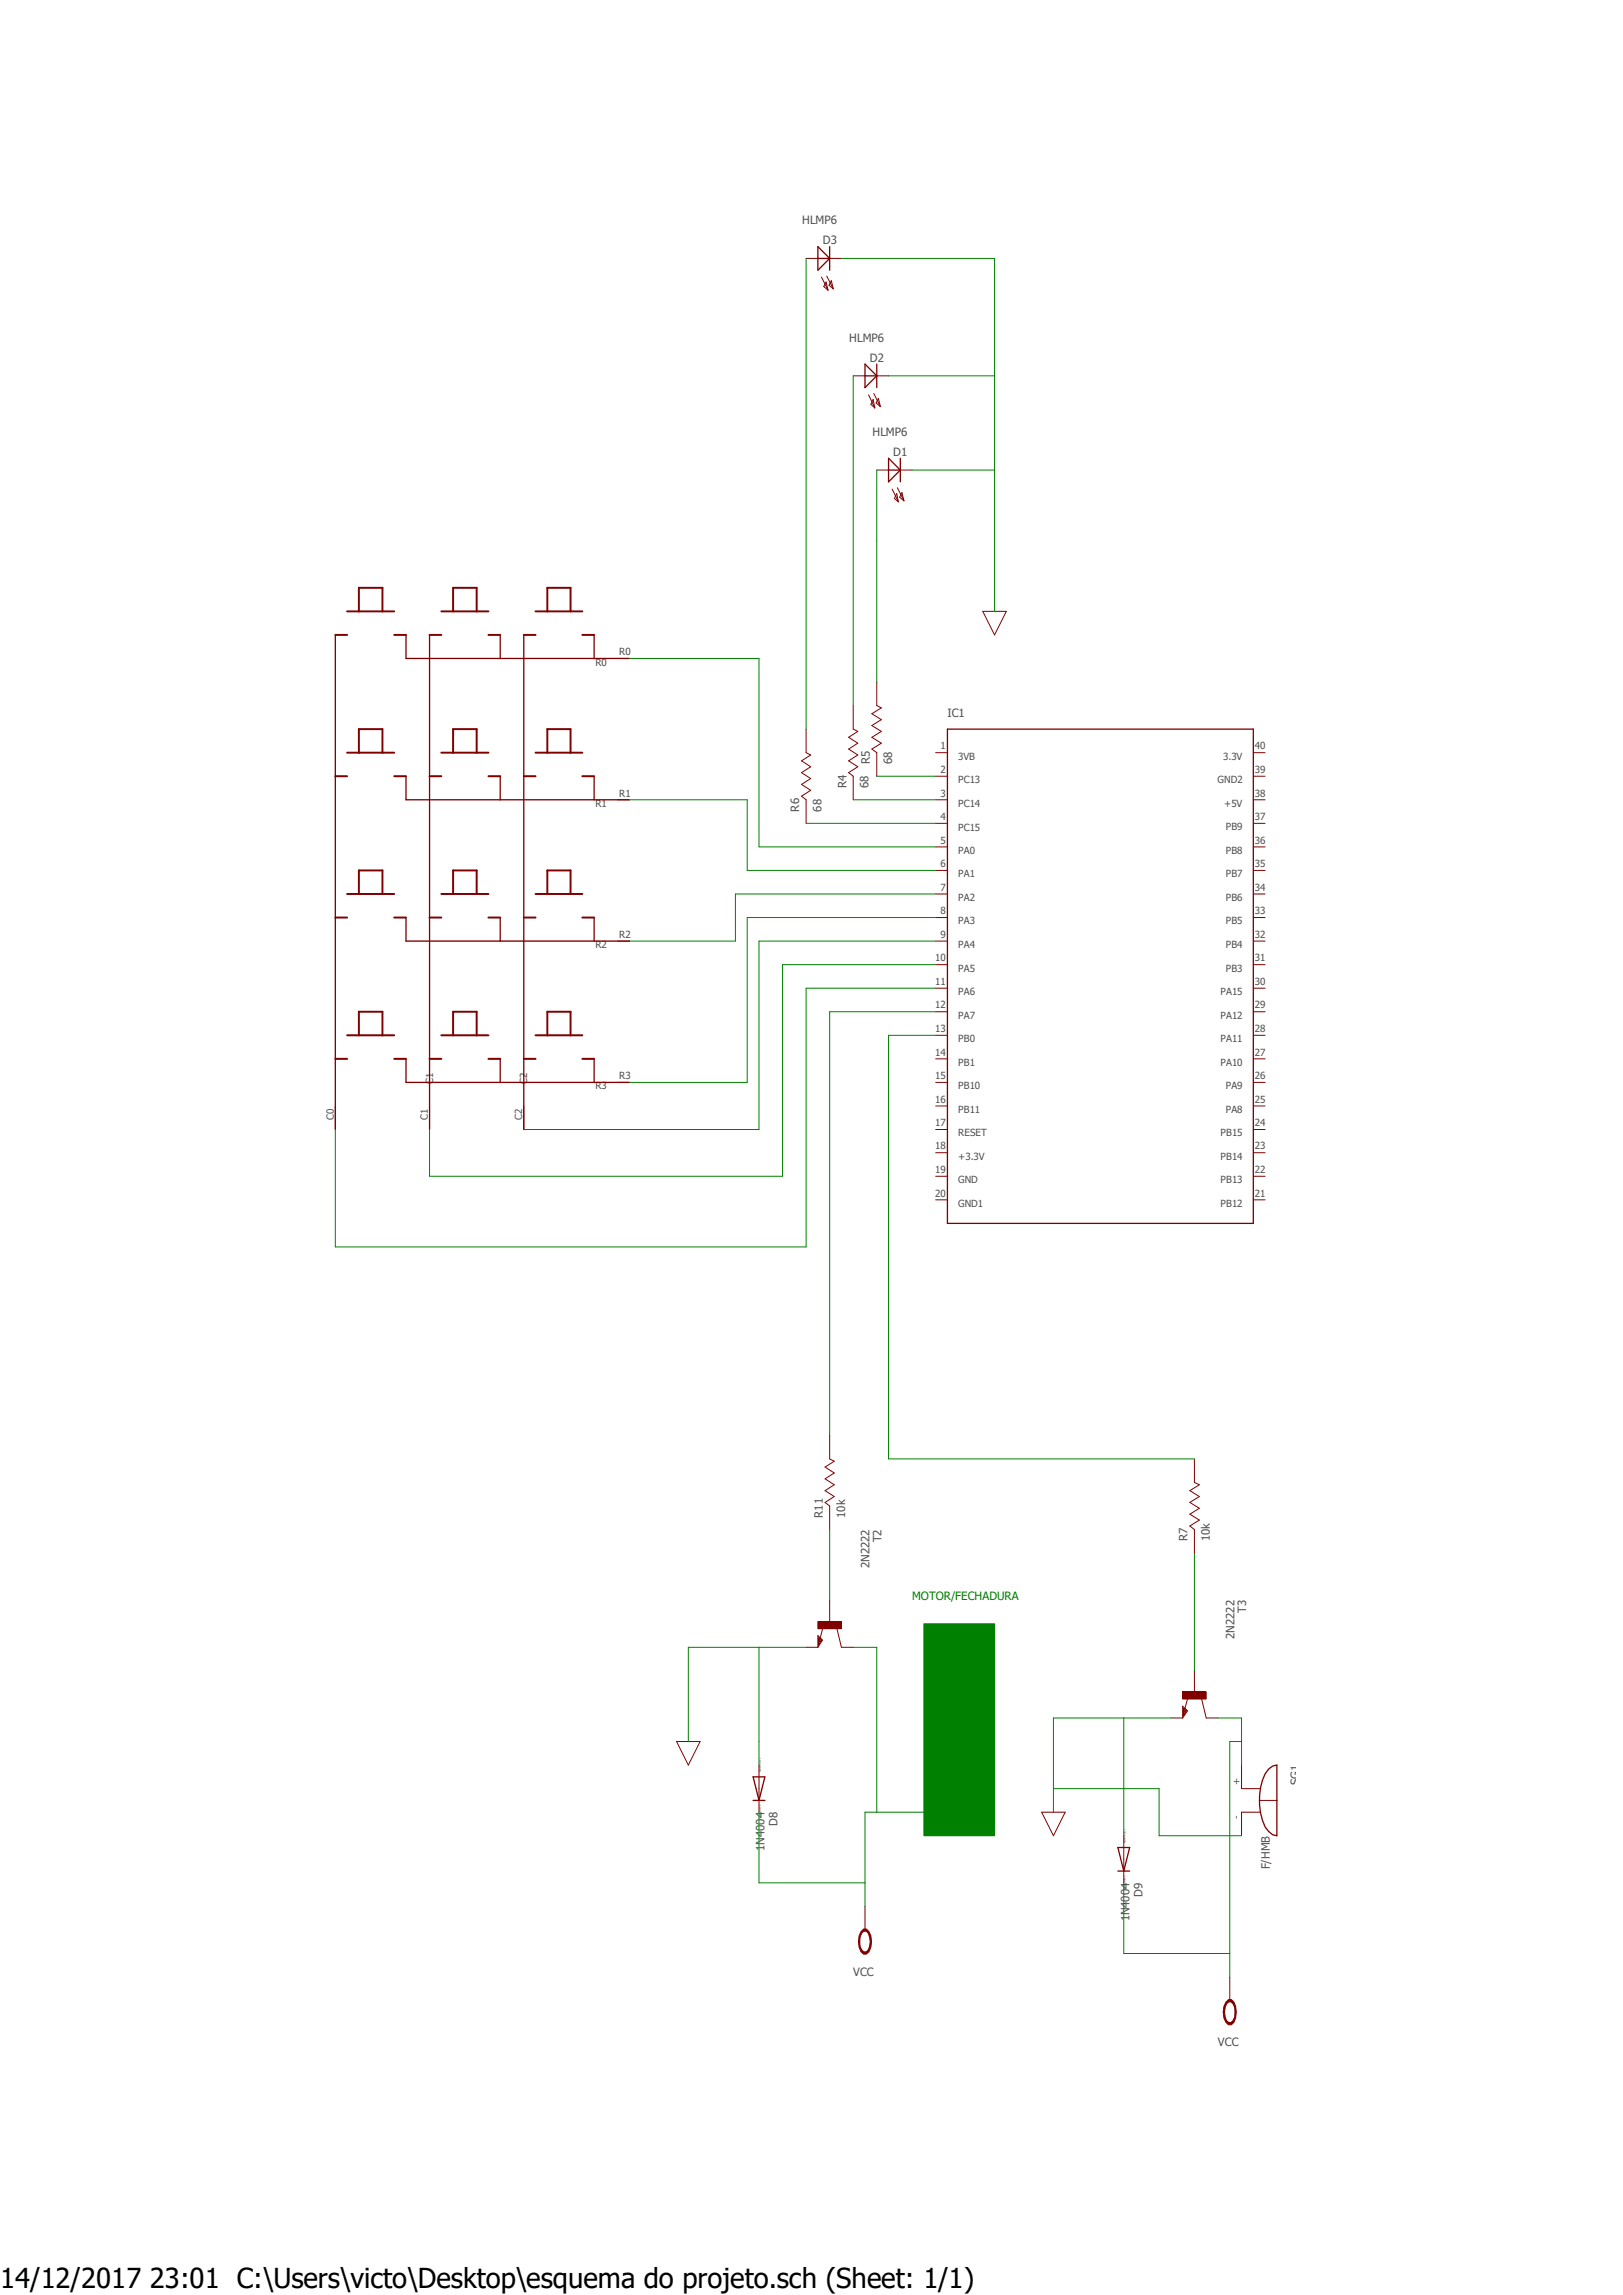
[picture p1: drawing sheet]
<svg xmlns="http://www.w3.org/2000/svg" width="210mm" height="297mm" viewBox="0 0 210 297" stroke-linecap="round" stroke-linejoin="round" font-family="sans-serif">
<defs><g id="words">
<text font-size="3.6" x="0" y="296">14/12/2017 23:01 C:\Users\victo\Desktop\esquema do projeto.sch (Sheet: 1/1)</text>
<g font-size="1.5" fill="#505050">
<text x="103.8" y="29">HLMP6</text>
<text x="106.5" y="31.6">D3</text>
<text x="109.9" y="44.2">HLMP6</text>
<text x="112.6" y="46.8">D2</text>
<text x="112.9" y="56.4">HLMP6</text>
<text x="115.6" y="59">D1</text>
<text x="122.6" y="92.8">IC1</text>
<text x="109.5" y="102" transform="rotate(-90 109.5 102)">R4</text>
<text x="112.4" y="102" transform="rotate(-90 112.4 102)">68</text>
<text x="112.6" y="98.9" transform="rotate(-90 112.6 98.9)">R5</text>
<text x="115.4" y="98.9" transform="rotate(-90 115.4 98.9)">68</text>
<text x="103.4" y="105" transform="rotate(-90 103.4 105)">R6</text>
<text x="106.3" y="105" transform="rotate(-90 106.3 105)">68</text>
<text x="106.5" y="196.4" transform="rotate(-90 106.5 196.4)">R11</text>
<text x="109.3" y="196.4" transform="rotate(-90 109.3 196.4)">10k</text>
<text x="112.5" y="202.9" transform="rotate(-90 112.5 202.9)">2N2222</text>
<text x="114" y="199.6" transform="rotate(-90 114 199.6)">T2</text>
<text x="153.7" y="199.5" transform="rotate(-90 153.7 199.5)">R7</text>
<text x="156.6" y="199.5" transform="rotate(-90 156.6 199.5)">10k</text>
<text x="161.2" y="208.7" transform="rotate(-90 161.2 208.7)">T3</text>
<text x="159.7" y="212.1" transform="rotate(-90 159.7 212.1)">2N2222</text>
<text x="168.1" y="231.1" transform="rotate(-90 168.1 231.1)">SG1</text>
<text x="98.9" y="239.5" transform="rotate(-90 98.9 239.5)">1N4004</text>
<text x="100.6" y="236.3" transform="rotate(-90 100.6 236.3)">D8</text>
<text x="147.8" y="245.5" transform="rotate(-90 147.8 245.5)">D9</text>
<text x="164.3" y="241.9" transform="rotate(-90 164.3 241.9)">F/HMB</text>
<text x="146.2" y="248.7" transform="rotate(-90 146.2 248.7)">1N4004</text>
<text x="110.4" y="255.7">VCC</text>
<text x="157.6" y="264.8">VCC</text>
</g>
<text font-size="1.5" fill="#008000" x="118" y="207.1">MOTOR/FECHADURA</text>
<g font-size="1.3" fill="#505050">
<text x="77" y="86.1">R0</text>
<text x="80.1" y="84.8">R0</text>
<text x="121.7" y="97">1</text>
<text x="121.7" y="100">2</text>
<text x="124" y="98.3">3VB</text>
<text x="124" y="101.4">PC13</text>
<text x="157.6" y="101.3">GND2</text>
<text x="158.3" y="98.3">3.3V</text>
<text x="162.4" y="100">39</text>
<text x="162.4" y="97">40</text>
<text x="77" y="104.4">R1</text>
<text x="80.1" y="103.1">R1</text>
<text x="121.7" y="103.1">3</text>
<text x="121.7" y="106.1">4</text>
<text x="124" y="104.4">PC14</text>
<text x="124" y="107.5">PC15</text>
<text x="158.4" y="104.4">+5V</text>
<text x="158.6" y="107.4">PB9</text>
<text x="162.4" y="106.1">37</text>
<text x="162.4" y="103.1">38</text>
<text x="121.7" y="109.2">5</text>
<text x="121.7" y="112.2">6</text>
<text x="124" y="110.5">PA0</text>
<text x="124" y="113.5">PA1</text>
<text x="158.6" y="113.5">PB7</text>
<text x="158.6" y="110.5">PB8</text>
<text x="162.4" y="112.2">35</text>
<text x="162.4" y="109.2">36</text>
<text x="121.7" y="115.3">7</text>
<text x="121.7" y="118.3">8</text>
<text x="124" y="116.6">PA2</text>
<text x="124" y="119.6">PA3</text>
<text x="158.6" y="119.6">PB5</text>
<text x="158.6" y="116.6">PB6</text>
<text x="162.4" y="118.3">33</text>
<text x="162.4" y="115.3">34</text>
<text x="77" y="122.7">R2</text>
<text x="80.1" y="121.4">R2</text>
<text x="121" y="124.4">10</text>
<text x="121.7" y="121.4">9</text>
<text x="124" y="122.7">PA4</text>
<text x="124" y="125.7">PA5</text>
<text x="158.6" y="122.7">PB4</text>
<text x="158.6" y="125.7">PB3</text>
<text x="162.4" y="121.4">32</text>
<text x="162.4" y="124.4">31</text>
<text x="121" y="130.5">12</text>
<text x="121" y="127.5">11</text>
<text x="124" y="131.8">PA7</text>
<text x="124" y="128.8">PA6</text>
<text x="157.9" y="131.8">PA12</text>
<text x="157.9" y="128.8">PA15</text>
<text x="162.4" y="130.5">29</text>
<text x="162.4" y="127.5">30</text>
<text x="121" y="133.6">13</text>
<text x="121" y="136.6">14</text>
<text x="124" y="134.9">PB0</text>
<text x="124" y="137.9">PB1</text>
<text x="157.9" y="137.9">PA10</text>
<text x="157.9" y="134.9">PA11</text>
<text x="162.4" y="136.6">27</text>
<text x="162.4" y="133.6">28</text>
<text x="56" y="140.3" transform="rotate(-90 56 140.3)">C1</text>
<text x="68.2" y="140.3" transform="rotate(-90 68.2 140.3)">C2</text>
<text x="77" y="141">R3</text>
<text x="80.1" y="139.7">R3</text>
<text x="121" y="139.7">15</text>
<text x="121" y="142.7">16</text>
<text x="124" y="141">PB10</text>
<text x="158.6" y="141">PA9</text>
<text x="162.4" y="139.7">26</text>
<text x="162.4" y="142.7">25</text>
<text x="43.2" y="145" transform="rotate(-90 43.2 145)">C0</text>
<text x="55.4" y="145" transform="rotate(-90 55.4 145)">C1</text>
<text x="67.6" y="145" transform="rotate(-90 67.6 145)">C2</text>
<text x="121" y="145.7">17</text>
<text x="121" y="148.8">18</text>
<text x="124" y="144">PB11</text>
<text x="124" y="147.1">RESET</text>
<text x="157.9" y="147.1">PB15</text>
<text x="158.6" y="144">PA8</text>
<text x="162.4" y="148.8">23</text>
<text x="162.4" y="145.7">24</text>
<text x="121" y="151.8">19</text>
<text x="121" y="154.9">20</text>
<text x="124" y="150.1">+3.3V</text>
<text x="124" y="153.2">GND</text>
<text x="157.9" y="153.2">PB13</text>
<text x="157.9" y="150.1">PB14</text>
<text x="162.4" y="154.9">21</text>
<text x="162.4" y="151.8">22</text>
<text x="124" y="156.2">GND1</text>
<text x="157.9" y="156.2">PB12</text>
<text x="160.4" y="231.1" transform="rotate(-90 160.4 231.1)">+</text>
<text x="160.4" y="235.4" transform="rotate(-90 160.4 235.4)">-</text>
</g>
<g font-size=".3" fill="#505050">
<text x="98.5" y="229.4" transform="rotate(-90 98.5 229.4)">SpiceOrder 1</text>
<text x="98.5" y="235.5" transform="rotate(-90 98.5 235.5)">SpiceOrder 2</text>
<text x="145.7" y="238.5" transform="rotate(-90 145.7 238.5)">SpiceOrder 1</text>
<text x="145.7" y="244.6" transform="rotate(-90 145.7 244.6)">SpiceOrder 2</text>
</g>
</g></defs>
<path d="M42.2 26.2l125.4 239.7M167.6 26.2l-125.4 239.7" fill="none" stroke="#fff" stroke-width=".13"/>
<g fill="none" stroke="#800000" stroke-width=".17">
<path d="M105.8 31.9l1.6 1.5-1.6 1.6zM105.8 33.4h1.6M107.4 31.9v3.1M111.9 47.1l1.6 1.5-1.6 1.6zM111.9 48.6h1.6M113.5 47.1v3.1M115 59.3l1.5 1.5-1.5 1.6zM116.5 59.3v3.1M115 60.8h1.5M43.4 82.2v64M52.5 82.2v3h28.9M55.6 82.2v64"/>
<path d="M64.7 82.2v3M67.8 82.2v64M76.9 82.2v3M122.6 94.4h39.6v63.9h-39.6zM52.5 100.5v3h28.9M52.5 118.7v3.1h28.9M64.7 100.5v3M64.7 118.7v3.1M76.9 100.5v3M76.9 118.7v3.1M52.5 137v3.1h28.9M64.7 137v3.1"/>
<path d="M76.9 137v3.1M105.9 212v.9l.4-.6-.3-.3v.4l.1-.1M97.5 230h1.5l-.8 3zM97.5 233h1.5"/>
</g>
<g fill="none" stroke="#800000" stroke-width=".13">
<path d="M104.3 33.4h1.5M106.3 35.9l.8 1.6M106.9 36.5l.2 1-.5-.4zM107 35.7l.8 1.7M107.4 33.4h1.5M107.6 36.3l.2 1.1-.5-.5zM110.4 48.6h1.5M112.4 51.1l.8 1.7M113 51.7l.2 1.1-.5-.5zM113.1 50.9l.8 1.7M113.5 48.6h1.5M113.7 51.6l.2 1-.5-.4z"/>
<path d="M113.5 60.8h1.5M115.4 63.3l.8 1.6M116 63.9l.2 1-.5-.4zM116.1 63.1l.9 1.7M116.5 60.8h1.5M116.7 63.8l.3 1-.6-.5zM127.2 79.1h3l-1.5 3.1zM79.9 85.2h1.5M121.1 97.4h1.5M162.2 97.4h1.5M79.9 103.5h1.5M121.1 118.7h1.5"/>
<path d="M121.1 115.7h1.5M121.1 112.6h1.5M121.1 109.6h1.5M121.1 106.6h1.5M121.1 103.5h1.5M121.1 100.5h1.5M162.2 118.7h1.5M162.2 115.7h1.5M162.2 112.6h1.5M162.2 109.6h1.5M162.2 106.6h1.5M162.2 103.5h1.5"/>
<path d="M162.2 100.5h1.5M79.9 121.8h1.5M121.1 137h1.5M121.1 134h1.5M121.1 130.9h1.5M121.1 127.9h1.5M121.1 121.8h1.5M121.1 124.8h1.5M162.2 137h1.5M162.2 134h1.5M162.2 130.9h1.5M162.2 127.9h1.5"/>
<path d="M162.2 121.8h1.5M162.2 124.8h1.5M43.4 143.1v3.1M55.6 143.1v3.1M67.8 143.1v3.1M79.9 140.1h1.5M121.1 140.1h1.5M121.1 143.1h1.5M121.1 146.2h1.5M121.1 149.2h1.5M121.1 152.2h1.5M121.1 155.3h1.5"/>
<path d="M162.2 140.1h1.5M162.2 143.1h1.5M162.2 146.2h1.5M162.2 149.2h1.5M162.2 152.2h1.5M162.2 155.3h1.5M105.8 211.7l.6 .6-.6 .9zM106.5 210.5l-.4 1.5M108.3 210.7l.6 2.5M98.2 228.4v6.1"/>
</g>
<g fill="none" stroke="#800000" stroke-width=".25">
<path d="M44.9 79.1h6.1M46.4 79.1v-3h3.1v3M57.1 79.1h6.1M58.6 79.1v-3h3.1v3M69.3 79.1h6.1M70.8 79.1v-3h3v3M43.4 82.2h1.5M44.9 97.4h6.1M46.4 97.4v-3h3.1v3M51 82.2h1.5M55.6 82.2h1.5M57.1 97.4h6.1"/>
<path d="M58.6 97.4v-3h3.1v3M63.2 82.2h1.5M67.8 82.2h1.5M69.3 97.4h6.1M70.8 97.4v-3h3v3M75.4 82.2h1.5M43.4 100.5h1.5M43.4 118.7h1.5M44.9 115.7h6.1M46.4 115.7v-3.1h3.1v3.1M51 100.5h1.5M51 118.7h1.5"/>
<path d="M55.6 100.5h1.5M55.6 118.7h1.5M57.1 115.7h6.1M58.6 115.7v-3.1h3.1v3.1M63.2 100.5h1.5M63.2 118.7h1.5M67.8 100.5h1.5M67.8 118.7h1.5M69.3 115.7h6.1M70.8 115.7v-3.1h3v3.1M75.4 100.5h1.5M75.4 118.7h1.5"/>
<path d="M43.4 137h1.5M44.9 134h6.1M46.4 134v-3.1h3.1v3.1M51 137h1.5M55.6 137h1.5M57.1 134h6.1M58.6 134v-3.1h3.1v3.1M63.2 137h1.5M67.8 137h1.5M69.3 134h6.1M70.8 134v-3.1h3v3.1M75.4 137h1.5"/>
</g>
<path d="M105.8 209.8h3.1v1h-3.1z" fill-rule="evenodd" fill="#800000"/>
<path d="M104.3 94.4v3l.6 .3-1.2 .8 1.2 .7-1.2 .8 1.2 .8-1.2 .7 1.2 .8-1.2 .7 .6 .5v3.1M110.4 91.3v3.1l.6 .3-1.2 .7 1.2 .8-1.2 .7 1.2 .8-1.2 .8 1.2 .7-1.2 .8 .6 .5v3M113.5 88.3v3l.5 .3-1.2 .8 1.2 .7-1.2 .8 1.2 .8-1.2 .7 1.2 .8-1.2 .7 .7 .5v3.1M107.4 185.8v3l.5 .3-1.1 .8 1.1 .7-1.1 .8 1.1 .8-1.1 .7 1.1 .8-1.1 .7 .6 .5v3.1M154.6 188.8v3.1l.6 .3-1.2 .7 1.2 .8-1.2 .7 1.2 .8-1.2 .8 1.2 .7-1.2 .8 .6 .5v3M104.3 213.2h1.5M105.8 209.8h3.1v1h-3.1zM107.4 207.1v3M108.9 213.2h1.5M87.5 225.4h3.1l-1.5 3z" fill="none" stroke="#800000" stroke-width=".13"/>
<path d="M111.4 250l.4-.4h.3a2.29 2.29 0 0 1 .3 3l-.3 .3h-.3l-.4-.3-.2-.6-.1-.7h.2v-.6l.2-.5 .3-.3h.3a2 2 0 0 1 0 2.7h-.3l-.3-.3-.2-.4v-.6h-.2l.1-.8z" fill-rule="evenodd" fill="#800000"/>
<path d="M134.8 234.5h3l-1.5 3.1zM145.4 237.6v6.1M111.4 250l.4-.4h.3a2.29 2.29 0 0 1 .3 3l-.3 .3h-.3l-.4-.3-.2-.6-.1-.7h.2v-.6l.2-.5 .3-.3h.3a2 2 0 0 1 0 2.7h-.3l-.3-.3-.2-.4v-.6h-.2l.1-.8zM111.9 246.7v3.1" fill="none" stroke="#800000" stroke-width=".13"/>
<path d="M144.7 239.1h1.5l-.8 3zM144.7 242.1h1.5" fill="none" stroke="#800000" stroke-width=".17"/>
<path d="M158.6 259.1l.4-.3h.3a2.4 2.4 0 0 1 .4 2.9l-.4 .3h-.3l-.4-.3-.2-.5-.1-.8h.2l.2-1.1 .3-.2h.3a2 2 0 0 1 0 2.6h-.3l-.3-.2-.2-1.1h-.2l.1-.7z" fill-rule="evenodd" fill="#800000"/>
<path d="M153.7 219.7l-.4 1.4M155.5 219.9l.6 2.4M153 220.8l.7 .6-.7 .9zM158.6 259.1l.4-.3h.3a2.4 2.4 0 0 1 .4 2.9l-.4 .3h-.3l-.4-.3-.2-.5-.1-.8h.2l.2-1.1 .3-.2h.3a2 2 0 0 1 0 2.6h-.3l-.3-.2-.2-1.1h-.2l.1-.7zM159.1 255.9v3" fill="none" stroke="#800000" stroke-width=".13"/>
<path d="M153.1 221.1v.9l.4-.6-.3-.3v.5l.1-.2" fill="none" stroke="#800000" stroke-width=".17"/>
<path d="M153 218.9h3.1v1h-3.1z" fill-rule="evenodd" fill="#800000"/>
<path d="M153 218.9h3.1v1h-3.1zM154.6 216.2v3.1M151.5 222.3h1.5M156.1 222.3h1.5M160.7 228.4v3.1h2.3M162.9 233h2.3M163 234.5h-2.3v3.1" fill="none" stroke="#800000" stroke-width=".13"/>
<path d="M164.2 228.9l.5-.3 .5-.2v9.2l-.5-.2-.5-.4a6.2 6.2 0 0 1-1.2-4.5 5.8 5.8 0 0 1 1.2-3.6z" fill="none" stroke="#800000" stroke-width=".17"/>
<path d="M119.5 210.1h9.2v27.5h-9.2z" fill-rule="evenodd" fill="#008000"/>
<g fill="none" stroke="#008000" stroke-width=".13">
<path d="M104.3 33.4v61M108.9 33.4h19.8v45.7M110.4 48.6v42.7M115 48.6h13.7M113.5 60.8v27.5M118 60.8h10.7M81.4 85.2h16.8v24.4h22.9M81.4 103.5h15.3v9.1h24.4M104.3 106.6h16.8M110.4 103.5h10.7M113.5 100.5h7.6M121.1 118.7h-24.4v21.4h-15.3"/>
<path d="M121.1 115.7h-25.9v6.1h-13.8M121.1 121.8h-22.9v24.4h-30.4M121.1 124.8h-19.8v27.4h-45.7v-6M121.1 127.9h-16.8v33.5h-60.9v-15.2M121.1 130.9h-13.7v54.9M121.1 134h-6.1v54.8h39.6M107.4 198v9.1M98.2 213.2v15.2M104.3 213.2h-15.2v12.2M110.4 213.2h3.1v21.3M119.5 210.1h9.2v27.5h-9.2zM154.6 201v15.2"/>
<path d="M98.2 234.5v9.2h13.7M119.5 234.5h-7.6v12.2M136.3 231.5h13.7v6.1h10.7M145.4 222.3v15.3M151.5 222.3h-15.2v12.2M157.6 222.3h3.1v6.1M160.7 225.4h-1.6v30.5M145.4 243.7v9.1h13.7"/>
</g>
<use href="#words"/>
</svg>
